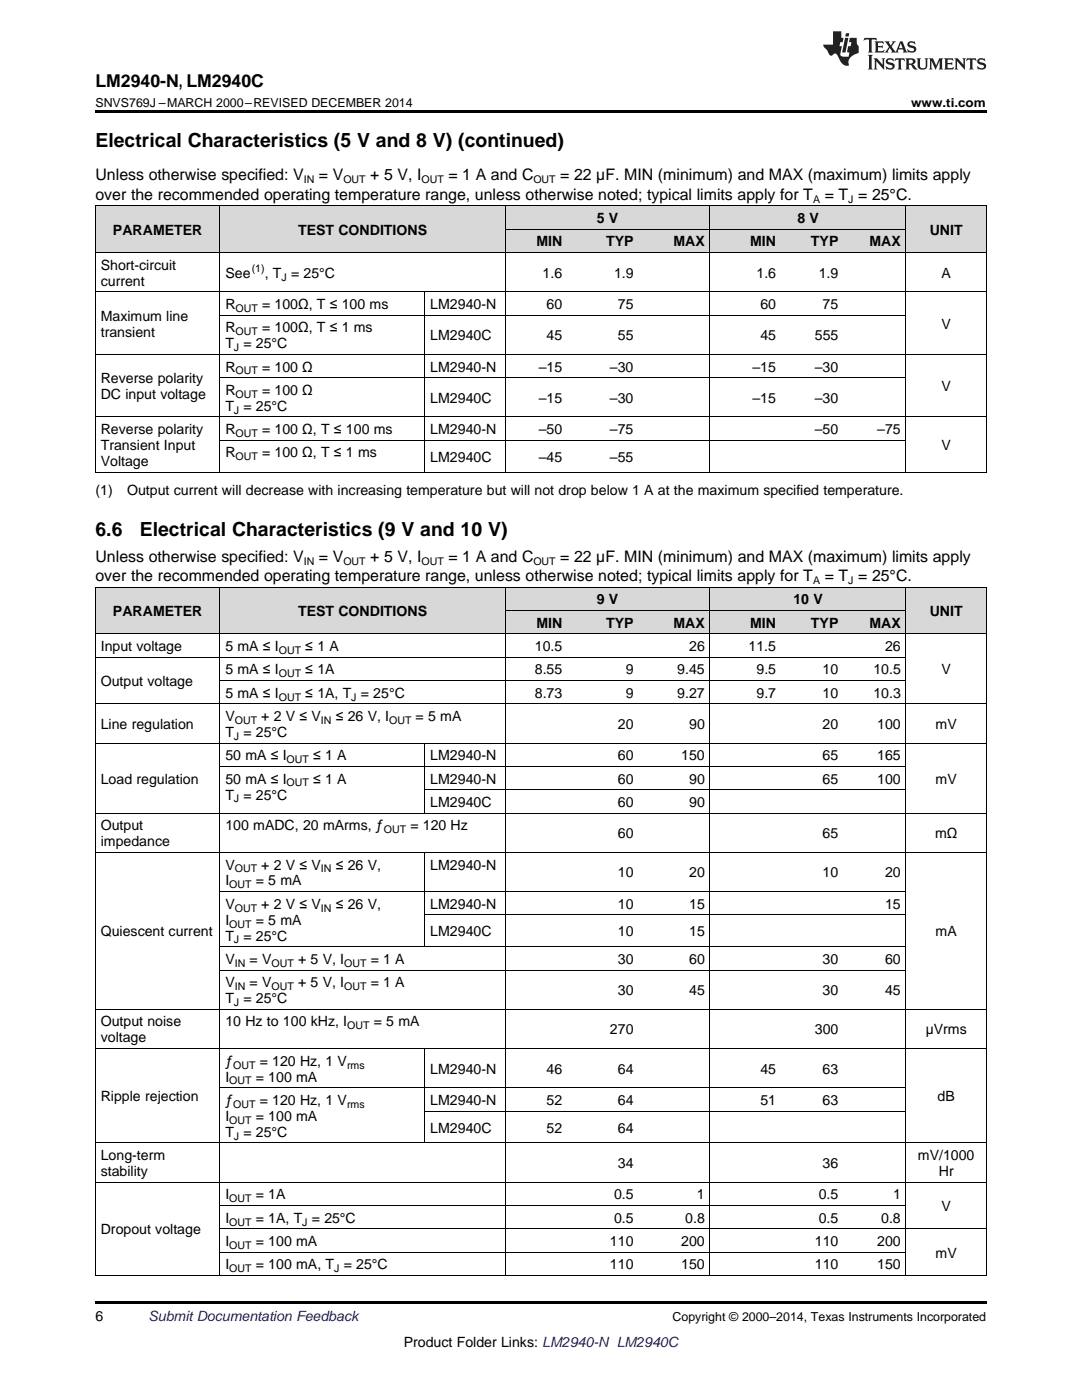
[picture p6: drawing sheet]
<svg xmlns="http://www.w3.org/2000/svg" width="216mm" height="279mm" viewBox="0 0 216 279" stroke-linecap="round" stroke-linejoin="round" font-family="sans-serif">
<defs><g id="words">
<g font-size="3.9">
<text x="19" y="29.3">Electrical Characteristics (5 V and 8 V) (continued)</text>
<text x="19" y="106.9">6.6</text>
<text x="27.9" y="106.9">Electrical Characteristics (9 V and 10 V)</text>
</g>
<text font-size="3.5" x="19" y="17.3">LM2940-N, LM2940C</text>
<g font-size="3.2">
<text x="19" y="36">Unless otherwise specified: V</text>
<text x="63.6" y="36">= V</text>
<text x="73.9" y="36">+ 5 V, I</text>
<text x="89.5" y="36">= 1 A and C</text>
<text x="111.8" y="36">= 22 µF. MIN (minimum) and MAX (maximum) limits apply</text>
<text x="19" y="39.9">over the recommended operating temperature range, unless otherwise noted; typical limits apply for T</text>
<text x="164.6" y="39.9">= T = 25°C.</text>
<text x="19" y="112.1">Unless otherwise specified: V</text>
<text x="63.6" y="112.1">= V</text>
<text x="73.9" y="112.1">+ 5 V, I</text>
<text x="89.5" y="112.1">= 1 A and C</text>
<text x="111.8" y="112.1">= 22 µF. MIN (minimum) and MAX (maximum) limits apply</text>
<text x="19" y="116">over the recommended operating temperature range, unless otherwise noted; typical limits apply for T</text>
<text x="164.6" y="116">= T = 25°C.</text>
</g>
<g font-size="2.8">
<text x="22.5" y="46.8">PARAMETER</text>
<text x="59.5" y="46.8">TEST CONDITIONS</text>
<text x="119.1" y="44.5">5 V</text>
<text x="159.1" y="44.5">8 V</text>
<text x="185.5" y="46.8">UNIT</text>
<text x="20.1" y="53.8">Short-circuit</text>
<text x="107" y="49.2">MIN</text>
<text x="120.9" y="49.2">TYP</text>
<text x="134.4" y="49.2">MAX</text>
<text x="149.7" y="49.2">MIN</text>
<text x="161.8" y="49.2">TYP</text>
<text x="173.5" y="49.2">MAX</text>
<text x="20.1" y="57">current</text>
<text x="45" y="55.4">See</text>
<text x="52.8" y="55.4">, T = 25°C</text>
<text x="108.3" y="55.4">1.6</text>
<text x="122.5" y="55.4">1.9</text>
<text x="151" y="55.4">1.6</text>
<text x="163.4" y="55.4">1.9</text>
<text x="187.9" y="55.4">A</text>
<text x="20.1" y="64">Maximum line</text>
<text x="45" y="61.7">R</text>
<text x="52.3" y="61.7">= 100Ω, T ≤ 100 ms</text>
<text x="85.9" y="61.7">LM2940-N</text>
<text x="109" y="61.7">60</text>
<text x="123.3" y="61.7">75</text>
<text x="151.7" y="61.7">60</text>
<text x="164.1" y="61.7">75</text>
<text x="187.9" y="65.6">V</text>
<text x="20.1" y="67.2">transient</text>
<text x="45" y="66.3">R</text>
<text x="45" y="69.5">T = 25°C</text>
<text x="52.3" y="66.3">= 100Ω, T ≤ 1 ms</text>
<text x="85.9" y="67.9">LM2940C</text>
<text x="109" y="67.9">45</text>
<text x="123.3" y="67.9">55</text>
<text x="151.7" y="67.9">45</text>
<text x="162.6" y="67.9">555</text>
<text x="20.1" y="76.5">Reverse polarity</text>
<text x="45" y="74.2">R</text>
<text x="52.3" y="74.2">= 100 Ω</text>
<text x="85.9" y="74.2">LM2940-N</text>
<text x="107.5" y="74.2">–15</text>
<text x="121.7" y="74.2">–30</text>
<text x="150.1" y="74.2">–15</text>
<text x="162.6" y="74.2">–30</text>
<text x="20.1" y="79.7">DC input voltage</text>
<text x="45" y="78.8">R</text>
<text x="45" y="82">T = 25°C</text>
<text x="52.3" y="78.8">= 100 Ω</text>
<text x="85.9" y="80.4">LM2940C</text>
<text x="107.5" y="80.4">–15</text>
<text x="121.7" y="80.4">–30</text>
<text x="150.1" y="80.4">–15</text>
<text x="162.6" y="80.4">–30</text>
<text x="187.9" y="78.1">V</text>
<text x="20.1" y="86.6">Reverse polarity</text>
<text x="20.1" y="89.8">Transient Input</text>
<text x="45" y="86.6">R</text>
<text x="52.3" y="86.6">= 100 Ω, T ≤ 100 ms</text>
<text x="85.9" y="86.6">LM2940-N</text>
<text x="107.5" y="86.6">–50</text>
<text x="121.7" y="86.6">–75</text>
<text x="162.6" y="86.6">–50</text>
<text x="175" y="86.6">–75</text>
<text x="187.9" y="89.8">V</text>
<text x="20.1" y="93">Voltage</text>
<text x="45" y="91.3">R</text>
<text x="52.3" y="91.3">= 100 Ω, T ≤ 1 ms</text>
<text x="85.9" y="92.1">LM2940C</text>
<text x="107.5" y="92.1">–45</text>
<text x="121.7" y="92.1">–55</text>
<text x="19" y="98.8">(1)</text>
<text x="25.4" y="98.8">Output current will decrease with increasing temperature but will not drop below 1 A at the maximum specified temperature.</text>
<text x="22.5" y="122.9">PARAMETER</text>
<text x="59.5" y="122.9">TEST CONDITIONS</text>
<text x="107" y="125.3">MIN</text>
<text x="119.1" y="120.6">9 V</text>
<text x="120.9" y="125.3">TYP</text>
<text x="134.4" y="125.3">MAX</text>
<text x="149.7" y="125.3">MIN</text>
<text x="158.3" y="120.6">10 V</text>
<text x="161.8" y="125.3">TYP</text>
<text x="173.5" y="125.3">MAX</text>
<text x="185.5" y="122.9">UNIT</text>
<text x="20.1" y="129.9">Input voltage</text>
<text x="45" y="129.9">5 mA ≤ I</text>
<text x="60.9" y="129.9">≤ 1 A</text>
<text x="106.7" y="129.9">10.5</text>
<text x="137.5" y="129.9">26</text>
<text x="149.4" y="129.9">11.5</text>
<text x="176.6" y="129.9">26</text>
<text x="20.1" y="136.9">Output voltage</text>
<text x="45" y="134.6">5 mA ≤ I</text>
<text x="60.9" y="134.6">≤ 1A</text>
<text x="106.7" y="134.6">8.55</text>
<text x="124.8" y="134.6">9</text>
<text x="135.1" y="134.6">9.45</text>
<text x="151" y="134.6">9.5</text>
<text x="164.1" y="134.6">10</text>
<text x="174.3" y="134.6">10.5</text>
<text x="187.9" y="134.6">V</text>
<text x="45" y="139.2">5 mA ≤ I</text>
<text x="45" y="143.9">V</text>
<text x="52.1" y="143.9">+ 2 V ≤ V</text>
<text x="60.9" y="139.2">≤ 1A, T = 25°C</text>
<text x="67" y="143.9">≤ 26 V, I</text>
<text x="82.9" y="143.9">= 5 mA</text>
<text x="106.7" y="139.2">8.73</text>
<text x="124.8" y="139.2">9</text>
<text x="135.1" y="139.2">9.27</text>
<text x="151" y="139.2">9.7</text>
<text x="164.1" y="139.2">10</text>
<text x="174.3" y="139.2">10.3</text>
<text x="20.1" y="145.5">Line regulation</text>
<text x="45" y="147.1">T = 25°C</text>
<text x="123.3" y="145.5">20</text>
<text x="137.5" y="145.5">90</text>
<text x="164.1" y="145.5">20</text>
<text x="175" y="145.5">100</text>
<text x="186.7" y="145.5">mV</text>
<text x="45" y="151.7">50 mA ≤ I</text>
<text x="62.5" y="151.7">≤ 1 A</text>
<text x="85.9" y="151.7">LM2940-N</text>
<text x="123.3" y="151.7">60</text>
<text x="135.9" y="151.7">150</text>
<text x="164.1" y="151.7">65</text>
<text x="175" y="151.7">165</text>
<text x="20.1" y="156.4">Load regulation</text>
<text x="45" y="156.4">50 mA ≤ I</text>
<text x="45" y="159.6">T = 25°C</text>
<text x="62.5" y="156.4">≤ 1 A</text>
<text x="85.9" y="156.4">LM2940-N</text>
<text x="85.9" y="161">LM2940C</text>
<text x="123.3" y="156.4">60</text>
<text x="123.3" y="161">60</text>
<text x="137.5" y="156.4">90</text>
<text x="137.5" y="161">90</text>
<text x="164.1" y="156.4">65</text>
<text x="175" y="156.4">100</text>
<text x="186.7" y="156.4">mV</text>
<text x="20.1" y="165.7">Output</text>
<text x="45" y="165.7">100 mADC, 20 mArms, ƒ</text>
<text x="81.9" y="165.7">= 120 Hz</text>
<text x="123.3" y="167.3">60</text>
<text x="164.1" y="167.3">65</text>
<text x="186.6" y="167.3">mΩ</text>
<text x="20.1" y="168.9">impedance</text>
<text x="45" y="173.5">V</text>
<text x="52.1" y="173.5">+ 2 V ≤ V</text>
<text x="67" y="173.5">≤ 26 V,</text>
<text x="85.9" y="173.5">LM2940-N</text>
<text x="45" y="176.7">I</text>
<text x="51" y="176.7">= 5 mA</text>
<text x="123.3" y="175.1">10</text>
<text x="137.5" y="175.1">20</text>
<text x="164.1" y="175.1">10</text>
<text x="176.6" y="175.1">20</text>
<text x="45" y="181.4">V</text>
<text x="45" y="184.5">I</text>
<text x="51" y="184.5">= 5 mA</text>
<text x="52.1" y="181.4">+ 2 V ≤ V</text>
<text x="67" y="181.4">≤ 26 V,</text>
<text x="85.9" y="181.4">LM2940-N</text>
<text x="123.3" y="181.4">10</text>
<text x="137.5" y="181.4">15</text>
<text x="176.6" y="181.4">15</text>
<text x="20.1" y="186.9">Quiescent current</text>
<text x="45" y="187.7">T = 25°C</text>
<text x="85.9" y="186.9">LM2940C</text>
<text x="123.3" y="186.9">10</text>
<text x="137.5" y="186.9">15</text>
<text x="186.7" y="186.9">mA</text>
<text x="45" y="192.4">V</text>
<text x="45" y="197">V</text>
<text x="49.8" y="192.4">= V</text>
<text x="49.8" y="197">= V</text>
<text x="59.5" y="192.4">+ 5 V, I</text>
<text x="59.5" y="197">+ 5 V, I</text>
<text x="74" y="192.4">= 1 A</text>
<text x="74" y="197">= 1 A</text>
<text x="123.3" y="192.4">30</text>
<text x="137.5" y="192.4">60</text>
<text x="164.1" y="192.4">30</text>
<text x="176.6" y="192.4">60</text>
<text x="45" y="200.2">T = 25°C</text>
<text x="123.3" y="198.6">30</text>
<text x="137.5" y="198.6">45</text>
<text x="164.1" y="198.6">30</text>
<text x="176.6" y="198.6">45</text>
<text x="20.1" y="204.9">Output noise</text>
<text x="20.1" y="208">voltage</text>
<text x="45" y="204.9">10 Hz to 100 kHz, I</text>
<text x="74.6" y="204.9">= 5 mA</text>
<text x="121.7" y="206.4">270</text>
<text x="162.6" y="206.4">300</text>
<text x="184.7" y="206.4">µVrms</text>
<text x="45" y="212.7">ƒ</text>
<text x="45" y="215.9">I</text>
<text x="51" y="215.9">= 100 mA</text>
<text x="51.8" y="212.7">= 120 Hz, 1 V</text>
<text x="85.9" y="214.3">LM2940-N</text>
<text x="109" y="214.3">46</text>
<text x="123.3" y="214.3">64</text>
<text x="151.7" y="214.3">45</text>
<text x="164.1" y="214.3">63</text>
<text x="20.1" y="219.8">Ripple rejection</text>
<text x="45" y="220.5">ƒ</text>
<text x="51.8" y="220.5">= 120 Hz, 1 V</text>
<text x="85.9" y="220.5">LM2940-N</text>
<text x="109" y="220.5">52</text>
<text x="123.3" y="220.5">64</text>
<text x="151.7" y="220.5">51</text>
<text x="164.1" y="220.5">63</text>
<text x="187.1" y="219.8">dB</text>
<text x="45" y="223.7">I</text>
<text x="45" y="226.9">T = 25°C</text>
<text x="51" y="223.7">= 100 mA</text>
<text x="85.9" y="226">LM2940C</text>
<text x="109" y="226">52</text>
<text x="123.3" y="226">64</text>
<text x="20.1" y="231.5">Long-term</text>
<text x="123.3" y="233.1">34</text>
<text x="164.1" y="233.1">36</text>
<text x="183.2" y="231.5">mV/1000</text>
<text x="20.1" y="234.7">stability</text>
<text x="45" y="239.4">I</text>
<text x="51" y="239.4">= 1A</text>
<text x="122.5" y="239.4">0.5</text>
<text x="139.1" y="239.4">1</text>
<text x="163.4" y="239.4">0.5</text>
<text x="178.2" y="239.4">1</text>
<text x="187.3" y="234.7">Hr</text>
<text x="45" y="244">I</text>
<text x="51" y="244">= 1A, T = 25°C</text>
<text x="122.5" y="244">0.5</text>
<text x="136.7" y="244">0.8</text>
<text x="163.4" y="244">0.5</text>
<text x="175.8" y="244">0.8</text>
<text x="187.9" y="241.7">V</text>
<text x="20.1" y="246.3">Dropout voltage</text>
<text x="45" y="248.7">I</text>
<text x="51" y="248.7">= 100 mA</text>
<text x="121.7" y="248.7">110</text>
<text x="135.9" y="248.7">200</text>
<text x="162.6" y="248.7">110</text>
<text x="175" y="248.7">200</text>
<text x="186.7" y="251">mV</text>
<text x="45" y="253.3">I</text>
<text x="51" y="253.3">= 100 mA, T = 25°C</text>
<text x="121.7" y="253.3">110</text>
<text x="135.9" y="253.3">150</text>
<text x="162.6" y="253.3">110</text>
<text x="175" y="253.3">150</text>
<text x="19" y="263.6">6</text>
<text x="80.6" y="268.9">Product Folder Links: LM2940-N LM2940C</text>
</g>
<text font-size="2.8" fill="#0000c8" x="29.6" y="263.6">Submit Documentation Feedback</text>
<g font-size="2.5">
<text x="19" y="21.4">SNVS769J –MARCH 2000–REVISED DECEMBER 2014</text>
<text x="181.8" y="21.4">www.ti.com</text>
<text x="134.2" y="263.6">Copyright © 2000–2014, Texas Instruments Incorporated</text>
</g>
<g font-size="2.1">
<text x="60.6" y="36.6">IN</text>
<text x="68.5" y="36.6">OUT</text>
<text x="84.1" y="36.6">OUT</text>
<text x="106.4" y="36.6">OUT</text>
<text x="162.2" y="40.5">A</text>
<text x="169.3" y="40.5">J</text>
<text x="50.2" y="54.3">(1)</text>
<text x="56.2" y="56">J</text>
<text x="47" y="62.2">OUT</text>
<text x="46.7" y="70.1">J</text>
<text x="47" y="66.9">OUT</text>
<text x="47" y="74.7">OUT</text>
<text x="46.7" y="82.5">J</text>
<text x="47" y="79.4">OUT</text>
<text x="47" y="87.2">OUT</text>
<text x="47" y="91.9">OUT</text>
<text x="60.6" y="112.7">IN</text>
<text x="68.5" y="112.7">OUT</text>
<text x="84.1" y="112.7">OUT</text>
<text x="106.4" y="112.7">OUT</text>
<text x="162.2" y="116.6">A</text>
<text x="169.3" y="116.6">J</text>
<text x="55.6" y="130.5">OUT</text>
<text x="55.6" y="135.1">OUT</text>
<text x="55.6" y="139.8">OUT</text>
<text x="70.1" y="139.8">J</text>
<text x="46.7" y="147.6">J</text>
<text x="46.8" y="144.5">OUT</text>
<text x="64" y="144.5">IN</text>
<text x="77.6" y="144.5">OUT</text>
<text x="57.2" y="152.3">OUT</text>
<text x="46.7" y="160.1">J</text>
<text x="57.2" y="157">OUT</text>
<text x="76.6" y="166.3">OUT</text>
<text x="45.8" y="177.3">OUT</text>
<text x="46.8" y="174.1">OUT</text>
<text x="64" y="174.1">IN</text>
<text x="45.8" y="185.1">OUT</text>
<text x="46.8" y="181.9">OUT</text>
<text x="64" y="181.9">IN</text>
<text x="46.7" y="188.3">J</text>
<text x="46.8" y="192.9">IN</text>
<text x="46.8" y="197.6">IN</text>
<text x="54.2" y="192.9">OUT</text>
<text x="54.2" y="197.6">OUT</text>
<text x="68.7" y="192.9">OUT</text>
<text x="68.7" y="197.6">OUT</text>
<text x="46.7" y="200.8">J</text>
<text x="69.3" y="205.4">OUT</text>
<text x="46.5" y="213.3">OUT</text>
<text x="69.2" y="213.3">rms</text>
<text x="45.8" y="216.4">OUT</text>
<text x="46.5" y="221.1">OUT</text>
<text x="69.2" y="221.1">rms</text>
<text x="45.8" y="224.3">OUT</text>
<text x="46.7" y="227.4">J</text>
<text x="45.8" y="239.9">OUT</text>
<text x="45.8" y="244.6">OUT</text>
<text x="60.3" y="244.6">J</text>
<text x="45.8" y="249.2">OUT</text>
<text x="45.8" y="253.9">OUT</text>
<text x="66.7" y="253.9">J</text>
</g>
</g></defs>
<g fill="#d8d8d8">
<path d="M19 117.2h24.9v9.3h-24.9z"/>
<path d="M43.9 117.2h40.9v9.3h-40.9z"/>
<path d="M84.8 117.2h16v9.3h-16z"/>
<path d="M100.8 121.9h12.5v4.6h-12.5z"/>
<path d="M113.3 121.9h14.2v4.6h-14.2z"/>
<path d="M127.5 121.9h14.2v4.6h-14.2z"/>
<path d="M141.7 121.9h14.2v4.6h-14.2z"/>
<path d="M155.9 121.9h12.5v4.6h-12.5z"/>
<path d="M168.4 121.9h12.4v4.6h-12.4z"/>
<path d="M180.8 117.2h16v9.3h-16z"/>
<path d="M100.8 117.2h12.5v4.7h-12.5z"/>
<path d="M113.3 117.2h14.2v4.7h-14.2z"/>
<path d="M127.5 117.2h14.2v4.7h-14.2z"/>
<path d="M141.7 117.2h14.2v4.7h-14.2z"/>
<path d="M155.9 117.2h12.5v4.7h-12.5z"/>
<path d="M168.4 117.2h12.4v4.7h-12.4z"/>
<path d="M19 41.1h24.9v9.3h-24.9z"/>
<path d="M43.9 41.1h40.9v9.3h-40.9z"/>
<path d="M84.8 41.1h16v9.3h-16z"/>
<path d="M100.8 45.8h12.5v4.6h-12.5z"/>
<path d="M113.3 45.8h14.2v4.6h-14.2z"/>
<path d="M127.5 45.8h14.2v4.6h-14.2z"/>
<path d="M141.7 45.8h14.2v4.6h-14.2z"/>
<path d="M155.9 45.8h12.5v4.6h-12.5z"/>
<path d="M168.4 45.8h12.4v4.6h-12.4z"/>
<path d="M180.8 41.1h16v9.3h-16z"/>
<path d="M100.8 41.1h12.5v4.7h-12.5z"/>
<path d="M113.3 41.1h14.2v4.7h-14.2z"/>
<path d="M127.5 41.1h14.2v4.7h-14.2z"/>
<path d="M141.7 41.1h14.2v4.7h-14.2z"/>
<path d="M155.9 41.1h12.5v4.7h-12.5z"/>
<path d="M168.4 41.1h12.4v4.7h-12.4z"/>
</g>
<path d="M19 22h177.8v.5h-177.8zM19 94.2l.2 .1zM84.7 94.2l.1 .1zM100.7 94.2l.1 .1zM113.2 94.2l.1 .1zM127.4 94.2l.1 .1zM141.6 94.2l.1 .1zM155.8 94.2l.1 .1zM168.3 94.2l.1 .1zM180.7 94.2l.1 .1zM196.7 94.2l.1 .1zM19 259.7h177.8v.5h-177.8z" fill="#000"/>
<g fill="none" stroke="#000" stroke-width=".2">
<path d="M19 41.1h177.8v53.2M19 58.2h177.8M19 50.4h177.8M19.1 41.1v53.2M43.9 41.1v53.2M84.8 58.2v36.1M100.8 41.1v53.2M100.8 45.7h80M141.7 41.1v53.2M180.8 41.1v53.2M19 70.7h177.8M43.9 75.4h136.9"/>
<path d="M43.9 62.9h136.9M19 94.2h177.8M19 83.2h177.8M43.9 87.9h136.9M19 117.2h177.8v137.4M19.1 117.2v137.4M43.9 117.2v137.4M100.8 117.2v137.4M141.7 117.2v137.4M180.8 117.2v137.4M19 131.1h161.8M19 126.5h177.8"/>
<path d="M43.9 135.8h136.9M100.8 121.8h80M19 148.3h177.8M19 140.5h177.8M43.9 152.9h136.9M84.8 148.3v14M84.8 157.6h96M19 170.1h177.8M19 162.3h177.8M43.9 177.9h136.9M84.8 170.1v18.9M43.9 193.6h136.9"/>
<path d="M43.9 188.9h136.9M84.8 182.6h96M19 209.3h177.8M19 201.4h177.8M43.9 217.1h136.9M84.8 209.3v18.8M19 235.9h177.8M19 228.1h177.8M84.8 221.7h96M19 254.5h177.8M43.9 249.9h136.9M43.9 245.2h152.9"/>
<path d="M43.9 240.6h136.9"/>
</g>
<g fill="#231f20">
<path d="M172.5 7.6l-.1 .5 .4-.2h.6v.1v2.1l-.2 .4h.9l-.2-.4v-2.1l.1-.1h.5l.5 .2-.2-.5zM174.5 8.3l.2 .3v1.5l-.2 .4h1.8l.2-.6a1.04 1.04 0 0 1-1.3 .2v-.7h.6l.3 .2v-.6l-.3 .2h-.6v-.6l.8-.1 .4 .3-.2-.5zM176.5 8.3l.9 1.1-.9 1.1h.8l-.2-.2 .4-.7 .5 .7-.2 .2h1.5l-.2-.2 .2-.4h.9l.1 .4-.2 .2h1l-.3-.3-.7-1.9h-.5l-.9 2-.8-1 .9-1h-.8l.1 .3-.4 .5-.3-.6 .1-.2zM179.7 8.6l.4 1h-.7zM181.3 8.4a.63 .63 0 0 0-.2 .7 .63 .63 0 0 0 .6 .4l.6 .2 .1 .2a.75 .75 0 0 1-.7 .4 .75 .75 0 0 1-.6-.5l.1 .7 .1-.1a1.11 1.11 0 0 0 1.5-.6 1.13 1.13 0 0 0-1.2-.8l-.1-.4a1.04 1.04 0 0 1 1.2 .2l-.2-.5-.2 .1-.4-.2zM173.2 10.9l.2 .4v2.2l-.2 .4h1l-.3-.4v-2.2l.3-.4zM174.3 11.6l.3 .4v1.5l-.3 .4h.8l-.2-.4v-1.3l1.5 1.7v-1.9l.2-.4h-.7l.2 .4v.9l-1.1-1.3zM177 11.8a.62 .62 0 0 0-.2 .7 .62 .62 0 0 0 .6 .4l.6 .1 .1 .3a.76 .76 0 0 1-.7 .3 .76 .76 0 0 1-.7-.4l.2 .7 .1-.1a1.11 1.11 0 0 0 1.5-.6 1.13 1.13 0 0 0-1.2-.8l-.1-.4a1.04 1.04 0 0 1 1.2 .2l-.2-.6-.2 .1-.5-.1zM178.7 11.6l-.2 .6a.61 .61 0 0 1 .8-.3v1.6l-.2 .4h.9l-.2-.4v-1.6a.63 .63 0 0 1 .7 .3l-.1-.6zM180.6 11.6l.3 .4v1.5l-.3 .4h1l-.2-.2-.1-.8 .6 .2a.76 .76 0 0 0 1.2 .7l-1-1a.58 .58 0 0 0 .6-.5 .58 .58 0 0 0-.5-.6zM181.4 11.9h.1a.45 .45 0 0 1 .5 .1 .45 .45 0 0 1 .1 .5l-.8 .2zM182.9 11.6l.2 .2a2.17 2.17 0 0 0 .3 1.9 .99 .99 0 0 0 1.6-.6v-1.1l.2-.4h-.7l.2 .2a1.92 1.92 0 0 1-.2 1.8 .6 .6 0 0 1-.9-.5v-1.1l.2-.4zM185.4 11.6l.2 .4v1.5l-.2 .4h.7l-.2-.4v-1.4l.8 1.8 .8-1.8v1.4l-.2 .4h.9l-.2-.4v-1.5l.2-.4h-.8l-.6 1.5-.6-1.5zM188.4 11.6l.2 .4v1.5l-.2 .4h1.8l.1-.6a1.04 1.04 0 0 1-1.2 .1v-.6h.5l.4 .2v-.6l-.4 .2h-.5v-.7h.8l.3 .3-.1-.6zM190.5 11.6l.2 .4v1.5l-.2 .4h.7l-.2-.4v-1.3l1.5 1.7v-1.9l.2-.4h-.7l.2 .4v.9l-1.1-1.3zM192.9 11.6l-.1 .6a.61 .61 0 0 1 .7-.3l.1 1.6-.3 .4h1l-.3-.4 .1-1.6a.63 .63 0 0 1 .7 .3l-.1-.6zM195.2 11.8a.62 .62 0 0 0-.2 .7 .62 .62 0 0 0 .6 .4l.6 .1 .1 .3a.76 .76 0 0 1-.7 .3 .76 .76 0 0 1-.6-.4l.1 .7 .1-.1a1.11 1.11 0 0 0 1.6-.6 1.13 1.13 0 0 0-1.3-.8l-.1-.4a1.04 1.04 0 0 1 1.2 .2l-.1-.6-.2 .1-.5-.1z"/>
<path d="M166.2 6.3v2.6h-1.9v.4l.8 .9a.91 .91 0 0 0 1 .8 .56 .56 0 0 1 .5-.3 .56 .56 0 0 1 .5 .3l.4 .8a1.53 1.53 0 0 0 1.9 1.2 1.54 1.54 0 0 1 1-2.1l.9-.3v-1.4a1.52 1.52 0 0 1-.4-1.6h-1.3l-.2 .8h.5l-.2 .8h-.5l-.1 1v.2l.4 .1-.2 .8a1.93 1.93 0 0 1-1.6-.3l.3-1.8h-.5l.2-.8h.4l.2-.8h-.4v-1.3zM168.6 7.6l-.6 2.9h.7l.6-2.9zM168.8 6.6l-.1 .7h.6l.2-.7z"/>
</g>
<use href="#words"/>
</svg>
